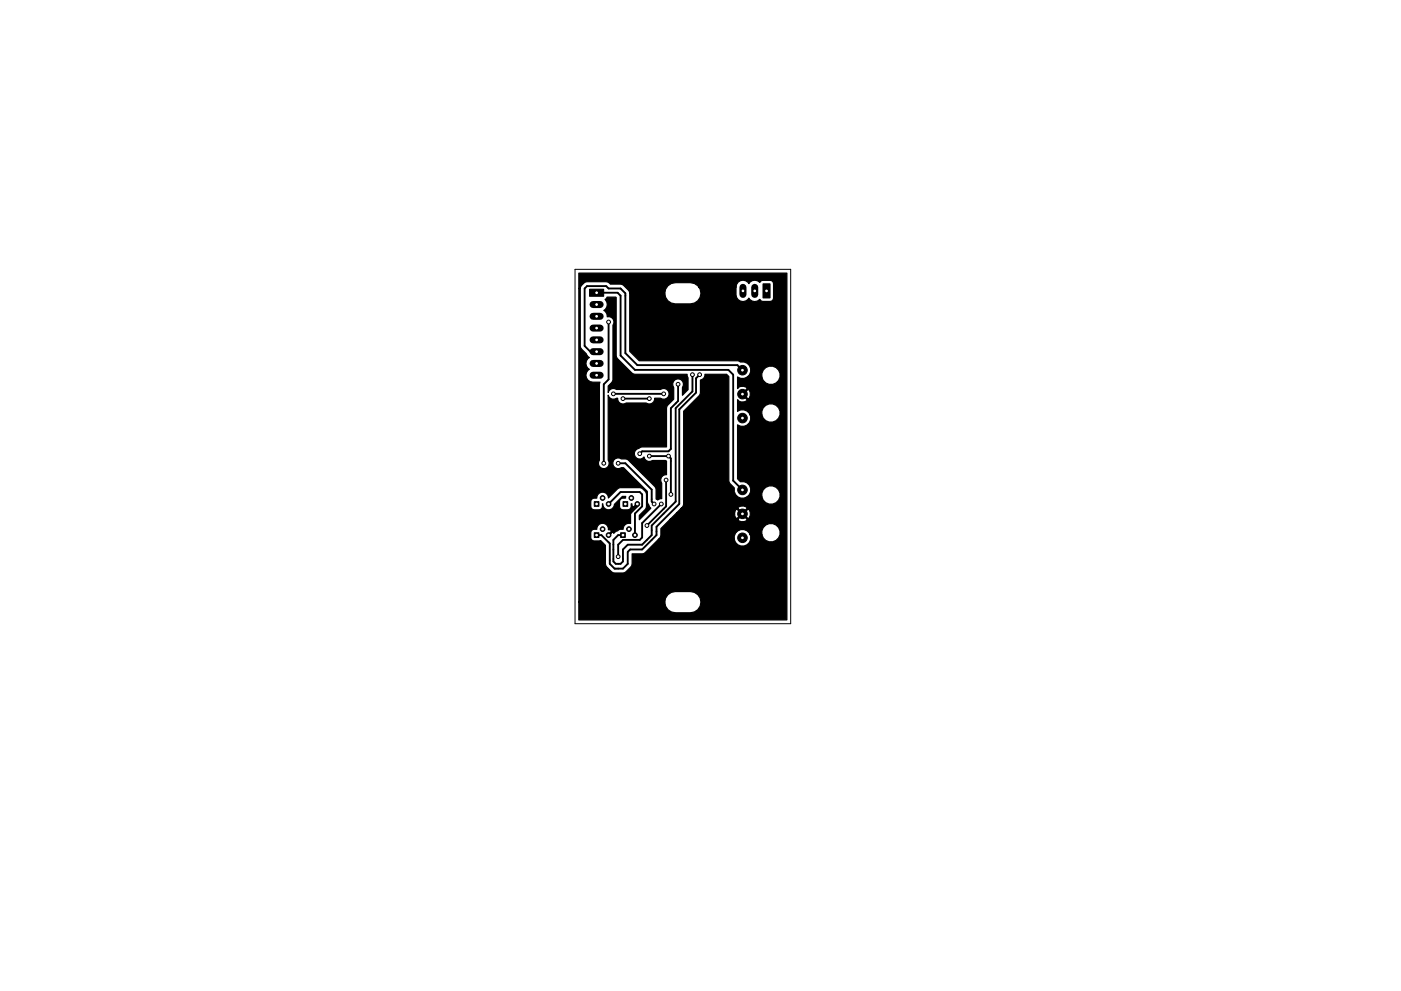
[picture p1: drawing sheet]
<svg xmlns="http://www.w3.org/2000/svg" width="297mm" height="210mm" viewBox="0 0 297 210" stroke-linecap="round" stroke-linejoin="round" font-family="sans-serif">
<path d="M121.9 57.1h45.7v75.2h-45.7z" fill="none" stroke="#000" stroke-width=".21"/>
<g fill="#000" stroke="#000" stroke-width=".21">
<path d="M125 61.4h3v1.5h-3zM161.8 60.2h1.5v3h-1.5zM126 106.4h1v1h-1zM126 113h1v1h-1zM131.6 113h1v1h-1zM132.1 106.4h1v1h-1z"/>
<circle cx="129" cy="68.3" r=".4"/>
<circle cx="146.8" cy="79.5" r=".4"/>
<circle cx="148.3" cy="79.5" r=".4"/>
<circle cx="157.4" cy="78.5" r="1.02"/>
<circle cx="128" cy="98.3" r=".4"/>
<circle cx="130" cy="83.6" r=".4"/>
<circle cx="131.1" cy="98.3" r=".4"/>
<circle cx="132.1" cy="84.6" r=".4"/>
<circle cx="135.6" cy="96.3" r=".4"/>
<circle cx="137.7" cy="84.6" r=".4"/>
<circle cx="137.7" cy="96.8" r=".4"/>
<circle cx="140.7" cy="83.6" r=".4"/>
<circle cx="141.7" cy="96.8" r=".4"/>
<circle cx="143.8" cy="81.5" r=".4"/>
<circle cx="157.4" cy="88.7" r="1.02"/>
<circle cx="157.4" cy="83.6" r="1.02"/>
<circle cx="127.8" cy="105.7" r=".5"/>
<circle cx="127.8" cy="112.3" r=".5"/>
<circle cx="129" cy="106.9" r=".5"/>
<circle cx="129" cy="113.5" r=".5"/>
<circle cx="131.1" cy="118.1" r=".4"/>
<circle cx="133.3" cy="112.3" r=".5"/>
<circle cx="133.9" cy="105.7" r=".5"/>
<circle cx="134.6" cy="113.5" r=".5"/>
<circle cx="135.1" cy="106.9" r=".5"/>
<circle cx="137.2" cy="111.5" r=".4"/>
<circle cx="138.7" cy="106.9" r=".4"/>
<circle cx="140.2" cy="106.9" r=".4"/>
<circle cx="141.2" cy="101.8" r=".4"/>
<circle cx="142.2" cy="104.9" r=".4"/>
<circle cx="157.4" cy="114.1" r="1.02"/>
<circle cx="157.4" cy="103.9" r="1.02"/>
<circle cx="157.4" cy="109" r="1.02"/>
</g>
<path d="M125.7 64.6h1.5M125.7 67.1h1.5M125.7 69.6h1.5M125.7 72.1h1.5M125.7 74.6h1.5M125.7 77.1h1.5M125.7 79.6h1.5M157.5 61v1.5M160 61v1.5" fill="none" stroke="#000" stroke-width="1.5"/>
<g fill="none" stroke="#000" stroke-width=".4">
<path d="M126.5 62.1h4.4l.7 .6v12.7l3 3.1h19.8l1 1v22.5l2 1.9M126.5 74.6h-1.3l-1.2-1.2v-12.2l.5-.5h4l.5 .5h2.6l1 1v12.7l2.5 2.6h21.2l1.1 1M129 68.3v12.2l-1 1v16.8M146.8 79.5v3.6l-3.5 3.5v19.8l-5.1 5.1v2l-2.1 2.1h-3l-1 1v2.5l-.5 .5h-1l-.6-.5v-4.6l1.1-1h1M148.3 79.5l-.7 .8v3l-3.6 3.6v20l-4.8 4.9v1.7l-3.1 3.1h-2.5l-.5 .5v2.5l-1 1h-1.8l-1-1v-4.3l-1.8-1.8h-1M130 83.6h10.7M131.1 98.3h1.5l5.6 5.6v2.5l.5 .5M132.1 84.6h5.6M137.7 96.8h4l.5 .5v7.6M143.8 81.5v3.6l-1.6 1.5v8.6l-.5 .6h-5.6l-.5 .5M129 106.9l2.6-2.5h4l.5 .5v2.5l-1.5 1.6v4.5M135.1 106.9v.5l-6.1 6.1"/>
<path d="M140.2 106.9l-4.1 4.1v3l-.5 .5h-3.5l-1 1.1v2.5M141.2 101.8v5.6l-4 4.1"/>
</g>
<circle cx="131.1" cy="118.1" r=".2" fill="#000"/>
<path d="M126.3 72h.3v.2l-.2 .1zM122.7 57.9h44.1v73.6h-44.1v-3.7h18.2l.2 .8 .5 .7 .7 .5 .9 .2h3.2a2.25 2.25 0 0 0 2.2-2.2 2.25 2.25 0 0 0-2.2-2.3h-3.2l-.9 .2-.7 .5-.5 .7-.2 .9h-18.2v-66.6h.3v12.2l.3 .7 1.7 1.8a1.43 1.43 0 0 0 0 2.5 1.46 1.46 0 0 0-.7 1.6 1.46 1.46 0 0 0 1.4 1.1h1.5l-.1 .4v16.1a1.14 1.14 0 0 0 .9 1.8 1.14 1.14 0 0 0 .9-1.8v-13.8l.2 .4a1.5 1.5 0 0 0 1.9 .3 1.13 1.13 0 0 0 .5 1.1 1.13 1.13 0 0 0 1.2-.1h4.3a1.13 1.13 0 0 0 1.2 .1 1.13 1.13 0 0 0 .6-1.1h1.3a1.15 1.15 0 0 0 1.8-1 1.15 1.15 0 0 0-1.9-.9h-9.3a1.14 1.14 0 0 0-1.8 .7v-1.4l.8-.7 .3-.7v-11.5a1.13 1.13 0 0 0 0-1.3 1.13 1.13 0 0 0-1.3-.5 1.34 1.34 0 0 0-.7-1.3 1.44 1.44 0 0 0 .3-2.4l.4-.5 1.9 .1v12.3l.3 .7 3.4 3.2 11.4 .1 .2 .8v2.5l-1.2 1.2v-1.7a1.15 1.15 0 0 0-.9-1.8 1.15 1.15 0 0 0-1 1.8v2.5l-1.2 1.3-.3 .6v8.2h-5.2l-.6 .3a1.15 1.15 0 0 0-.9 1.7 1.15 1.15 0 0 0 1.9 .1 1.13 1.13 0 0 0 1.8 .8h2.8l.2 .1v2.9a1.13 1.13 0 0 0-1.1 .6 1.13 1.13 0 0 0 .1 1.2v3.3l-.9 .3-.3-.2v-2l-.3-.7-5.6-5.6a1.52 1.52 0 0 0-1.5-.2 1.14 1.14 0 0 0-1.8 .9 1.14 1.14 0 0 0 1.8 .9h.5l5 5.1 .1 2.5 .7 1-2.5 2.5v-1l1.5-1.5v-3.3a1.97 1.97 0 0 0-1.4-1h-4.4l-2.2 2.2a1.23 1.23 0 0 0-1.3-1.3 1.23 1.23 0 0 0-1.2 1.3 .94 .94 0 0 0-1.2 .7v1.3l.4 .4a2.17 2.17 0 0 0 1.8-.1l.3-1.1a1.23 1.23 0 0 0 1.2 1.3 1.23 1.23 0 0 0 1.3-1.2l1.7-1.7h.7l-.1 .4a.94 .94 0 0 0-1.3 .7l.1 1.3 .4 .4a2.17 2.17 0 0 0 1.8-.1l.2-.3v-.8h.2l.1 .6h.2l.8-.8 .1 .1v.2l-1.4 1.6-.1 2.5a1.2 1.2 0 0 0-1.6 1.2 .99 .99 0 0 0-1.1 .3l-.9 .6-.1-.2-.2-.1-.8 .8-.2-.2 .8-.8v-.2l-.6-.1a1.23 1.23 0 0 0-1.2-1.4 1.23 1.23 0 0 0-1.3 1.3 .94 .94 0 0 0-1.2 .7v1l.2 .5 .5 .3 1.3-.1 1.1 1 .1 4.3a3 3 0 0 0 3.6 1.6 2.89 2.89 0 0 0 1.8-1.6l.1-2.5 2.5-.1 3.1-3h16.1a1.76 1.76 0 0 0 2.2 1.4 1.76 1.76 0 0 0 1.1-2.4h2.5l.3 .7a1.96 1.96 0 0 0 3.3 0 1.96 1.96 0 0 0-1.3-3 1.96 1.96 0 0 0-2.3 2.3h-2.5l-.1-.3a1.78 1.78 0 0 0-2.2-.6 1.78 1.78 0 0 0-1 1.9h-16.1l.4-.5 .1-1.8 2-1.9h14.3a1.18 1.18 0 0 0 2 0l-1-1-1 1h-14.3l1.4-1.4h12.3v.6l.2 .5 .3 .1 .9-1h.4l1 1 .2-.1a1.28 1.28 0 0 0-.2-1.9l-1 1h-.4l-.9-1-.3 .1-.2 .7h-12.3l.9-.9h12l1 .9 1-.9a1.18 1.18 0 0 0-2 0h-12l.5-.6v-.4v-19.7l3.5-3.5 .2-3.1a1.11 1.11 0 0 0 .9-1.2h4.5l.5 .5v22.1l.3 .6 .9 1a1.77 1.77 0 0 0 .7 1.8 1.77 1.77 0 0 0 2 0h3.1l.3 .7a1.96 1.96 0 0 0 3.3 0 1.96 1.96 0 0 0-1.3-3 1.96 1.96 0 0 0-2.3 2.3h-3.1l.5-.5a1.77 1.77 0 0 0 0-2 1.77 1.77 0 0 0-1.9-.7l-.6-.6v-11.5a1.75 1.75 0 0 0 2.1 0 1.75 1.75 0 0 0 .5-2.1h2.5l.3 .7a1.96 1.96 0 0 0 3.3 0 1.96 1.96 0 0 0-1.3-3 1.96 1.96 0 0 0-2.3 2.3h-2.5l-.1-.3a1.76 1.76 0 0 0-2.5-.4v-2.5a1.18 1.18 0 0 0 2 0l-1.2-1.2h.4l1 1a1.18 1.18 0 0 0 0-2l-1 1h-.4l1.2-1.1a1.18 1.18 0 0 0-2 0v-2.5a1.72 1.72 0 0 0 2 0h3.1l.3 .7a1.96 1.96 0 0 0 3.3 0 1.96 1.96 0 0 0-1.3-3 1.96 1.96 0 0 0-2.3 2.3h-3.1l.5-.5a1.8 1.8 0 0 0 0-2 1.8 1.8 0 0 0-1.9-.7l-.7-.3h-20.8l-2-2v-12.3h7.4a2.25 2.25 0 0 0 2.3 2.3h3.2l.8-.2a2.2 2.2 0 0 0 .9-3.4h7.9v1.6a1.46 1.46 0 0 0 1.1 1.4 1.46 1.46 0 0 0 1.7-.7 1.44 1.44 0 0 0 2.3 .3l.4 .4 1.8 .1a.74 .74 0 0 0 .7-.8v-3l-.2-.5-.5-.2h-1.5l-.7 .4a1.45 1.45 0 0 0-2.3 .3 1.46 1.46 0 0 0-1.7-.7 1.46 1.46 0 0 0-1.1 1.4h-7.9l-.9-.8-.8-.1h-3.2l-.9 .1-.7 .5-.5 .8-.2 .8h-7.4a2.93 2.93 0 0 0-1.6-1.8l-2.5-.1-.5-.5h-.4h-4a1.83 1.83 0 0 0-1.5 1.4h-.3z" fill="#000" stroke="#000" stroke-width=".25"/>
<g fill="#fff" stroke="#fff" stroke-width=".21">
<circle cx="128" cy="98.3" r=".17"/>
<circle cx="129" cy="68.3" r=".17"/>
<circle cx="140.7" cy="83.6" r=".17"/>
<circle cx="130" cy="83.6" r=".17"/>
<circle cx="132.1" cy="84.6" r=".17"/>
<circle cx="137.7" cy="84.6" r=".17"/>
<circle cx="131.1" cy="98.3" r=".17"/>
<circle cx="138.7" cy="106.9" r=".17"/>
<circle cx="142.2" cy="104.9" r=".17"/>
<circle cx="141.7" cy="96.8" r=".17"/>
<circle cx="137.7" cy="96.8" r=".17"/>
<circle cx="148.3" cy="79.5" r=".17"/>
<circle cx="146.8" cy="79.5" r=".17"/>
<circle cx="140.2" cy="106.9" r=".17"/>
<circle cx="131.1" cy="118.1" r=".17"/>
<circle cx="137.2" cy="111.5" r=".17"/>
<circle cx="141.2" cy="101.8" r=".17"/>
<circle cx="143.8" cy="81.5" r=".17"/>
<circle cx="135.6" cy="96.3" r=".17"/>
<circle cx="126.5" cy="62.1" r=".17"/>
<circle cx="126.5" cy="64.6" r=".17"/>
<circle cx="126.5" cy="67.1" r=".17"/>
<circle cx="126.5" cy="69.6" r=".17"/>
<circle cx="126.5" cy="72.1" r=".17"/>
<circle cx="126.5" cy="74.6" r=".17"/>
<circle cx="126.5" cy="77.1" r=".17"/>
<circle cx="126.5" cy="79.6" r=".17"/>
<circle cx="157.4" cy="78.5" r=".17"/>
<circle cx="157.4" cy="88.7" r=".17"/>
<circle cx="157.4" cy="83.6" r=".17"/>
<circle cx="163.4" cy="79.6" r=".17"/>
<circle cx="163.4" cy="87.6" r=".17"/>
<circle cx="162.5" cy="61.7" r=".17"/>
<circle cx="160" cy="61.7" r=".17"/>
<circle cx="157.5" cy="61.7" r=".17"/>
<circle cx="157.4" cy="103.9" r=".17"/>
<circle cx="157.4" cy="114.1" r=".17"/>
<circle cx="157.4" cy="109" r=".17"/>
<circle cx="163.4" cy="105" r=".17"/>
<circle cx="163.4" cy="113" r=".17"/>
<circle cx="127.8" cy="105.7" r=".17"/>
<circle cx="129" cy="106.9" r=".17"/>
<circle cx="126.5" cy="106.9" r=".17"/>
<circle cx="127.8" cy="112.3" r=".17"/>
<circle cx="129" cy="113.5" r=".17"/>
<circle cx="126.5" cy="113.5" r=".17"/>
<circle cx="133.3" cy="112.3" r=".17"/>
<circle cx="134.6" cy="113.5" r=".17"/>
<circle cx="132.1" cy="113.5" r=".17"/>
<circle cx="133.9" cy="105.7" r=".17"/>
<circle cx="135.1" cy="106.9" r=".17"/>
<circle cx="132.6" cy="106.9" r=".17"/>
</g>
<path d="M143.3 62.2h3M143.3 127.8h3" fill="none" stroke="#fff" stroke-width="3"/>
</svg>
